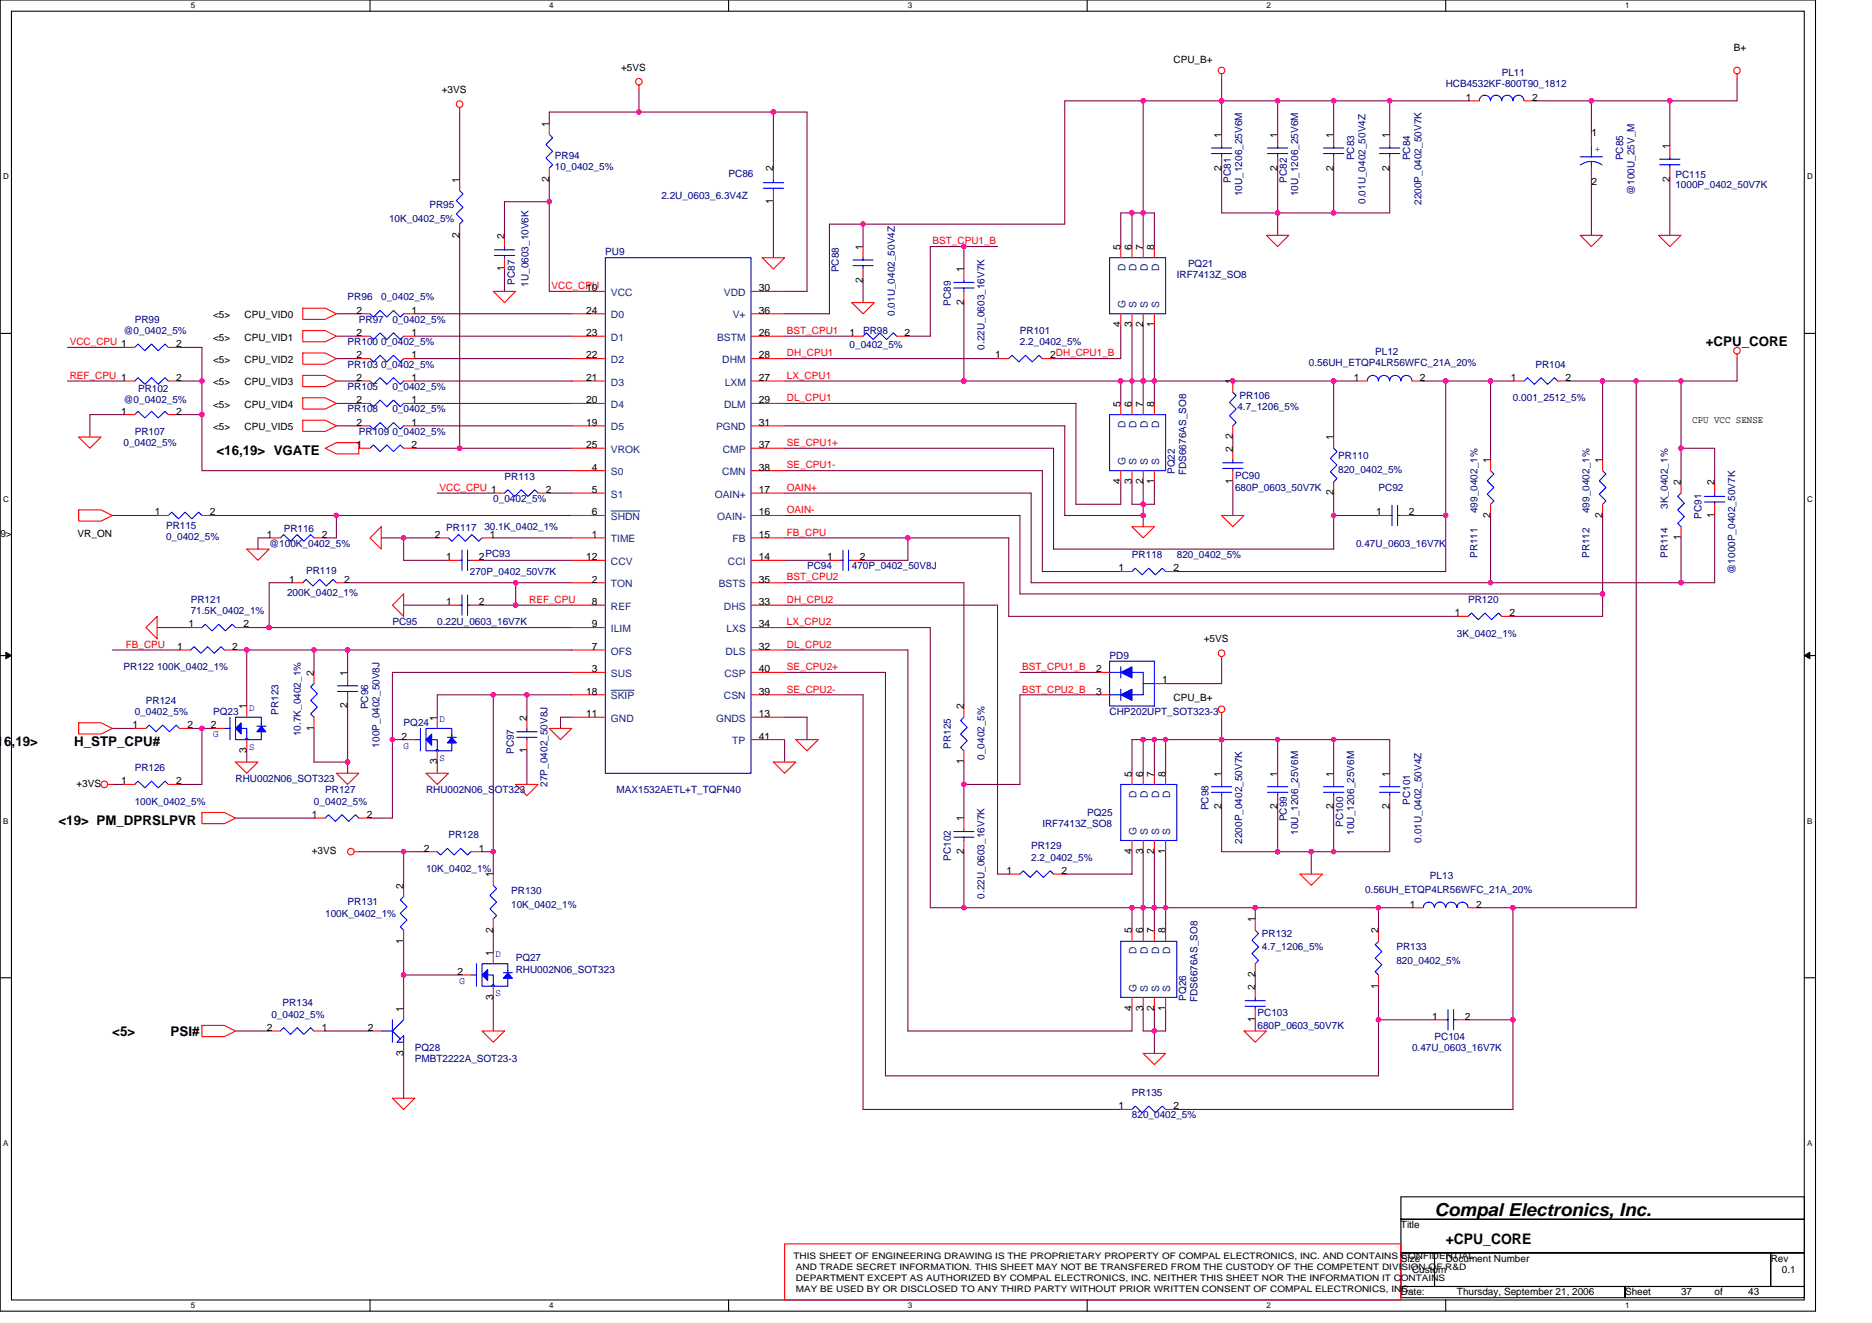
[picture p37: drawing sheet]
<svg xmlns="http://www.w3.org/2000/svg" width="297mm" height="210mm" viewBox="0 0 297 210" stroke-linecap="round" stroke-linejoin="round" font-family="sans-serif">
<defs><g id="words">
<text font-size="2.8" x="227.6" y="192.8">Compal Electronics, Inc.</text>
<text font-size="2.3" x="229.4" y="197.4">+CPU_CORE</text>
<g font-size="2.1">
<text x="270.7" y="54.9">+CPU_CORE</text>
<text x="34.4" y="72.2">&lt;16,19&gt; VGATE</text>
<text x="-.5" y="118.4">1</text>
<text x=".7" y="118.4">6,19&gt;</text>
<text x="11.8" y="118.4">H_STP_CPU#</text>
<text x="9.3" y="130.9">&lt;19&gt; PM_DPRSLPVR</text>
<text x="17.8" y="164.3">&lt;5&gt;</text>
<text x="27.1" y="164.3">PSI#</text>
</g>
<g font-size="1.6">
<text x="98.5" y="11.2">+5VS</text>
<text x="186.2" y="9.9">CPU_B+</text>
<text x="275.1" y="8.2">B+</text>
<text x="70.1" y="14.8">+3VS</text>
<text x="232.6" y="16">1</text>
<text x="243.1" y="16">2</text>
<text x="87.1" y="20.1" transform="rotate(-90 87.1 20.1)">1</text>
<text x="193.8" y="21.9" transform="rotate(-90 193.8 21.9)">1</text>
<text x="202.7" y="21.9" transform="rotate(-90 202.7 21.9)">1</text>
<text x="211.6" y="21.9" transform="rotate(-90 211.6 21.9)">1</text>
<text x="220.5" y="21.9" transform="rotate(-90 220.5 21.9)">1</text>
<text x="252.5" y="21.5">1</text>
<text x="264.9" y="23.6" transform="rotate(-90 264.9 23.6)">1</text>
<text x="72.9" y="29" transform="rotate(-90 72.9 29)">1</text>
<text x="87.1" y="28.8" transform="rotate(-90 87.1 28.8)">2</text>
<text x="122.7" y="27.2" transform="rotate(-90 122.7 27.2)">2</text>
<text x="193.8" y="27.1" transform="rotate(-90 193.8 27.1)">2</text>
<text x="202.7" y="27.1" transform="rotate(-90 202.7 27.1)">2</text>
<text x="211.6" y="27.1" transform="rotate(-90 211.6 27.1)">2</text>
<text x="220.5" y="27.1" transform="rotate(-90 220.5 27.1)">2</text>
<text x="252.5" y="29.4">2</text>
<text x="264.9" y="28.8" transform="rotate(-90 264.9 28.8)">2</text>
<text x="122.7" y="32.4" transform="rotate(-90 122.7 32.4)">1</text>
<text x="72.9" y="37.7" transform="rotate(-90 72.9 37.7)">2</text>
<text x="80" y="37.9" transform="rotate(-90 80 37.9)">2</text>
<text x="136.9" y="39.6" transform="rotate(-90 136.9 39.6)">1</text>
<text x="177.8" y="39.6" transform="rotate(-90 177.8 39.6)">5</text>
<text x="179.6" y="39.6" transform="rotate(-90 179.6 39.6)">6</text>
<text x="181.4" y="39.6" transform="rotate(-90 181.4 39.6)">7</text>
<text x="183.2" y="39.6" transform="rotate(-90 183.2 39.6)">8</text>
<text x="80" y="43.1" transform="rotate(-90 80 43.1)">1</text>
<text x="93" y="46.2">10</text>
<text x="120.4" y="46.2">30</text>
<text x="136.9" y="44.8" transform="rotate(-90 136.9 44.8)">2</text>
<text x="152.9" y="43.2" transform="rotate(-90 152.9 43.2)">1</text>
<text x="33.8" y="50.5">&lt;5&gt;</text>
<text x="38.8" y="50.5">CPU_VID0</text>
<text x="56.6" y="53.3">2</text>
<text x="56.6" y="49.8">2</text>
<text x="65.3" y="53.3">1</text>
<text x="65.3" y="49.8">1</text>
<text x="93" y="53.3">23</text>
<text x="93" y="49.8">24</text>
<text x="120.4" y="53.3">26</text>
<text x="120.4" y="49.8">36</text>
<text x="134.8" y="53.3">1</text>
<text x="143.5" y="53.3">2</text>
<text x="152.9" y="48.4" transform="rotate(-90 152.9 48.4)">2</text>
<text x="177.8" y="51.9" transform="rotate(-90 177.8 51.9)">4</text>
<text x="179.6" y="51.9" transform="rotate(-90 179.6 51.9)">3</text>
<text x="181.4" y="51.9" transform="rotate(-90 181.4 51.9)">2</text>
<text x="183.2" y="51.9" transform="rotate(-90 183.2 51.9)">1</text>
<text x="28" y="55.1">2</text>
<text x="33.8" y="54">&lt;5&gt;</text>
<text x="33.8" y="57.6">&lt;5&gt;</text>
<text x="38.8" y="54">CPU_VID1</text>
<text x="38.8" y="57.6">CPU_VID2</text>
<text x="56.6" y="56.9">2</text>
<text x="65.3" y="56.9">1</text>
<text x="93" y="56.9">22</text>
<text x="120.4" y="56.9">28</text>
<text x="157.9" y="56.9">1</text>
<text x="166.6" y="56.9">2DH_CPU1_B</text>
<text x="19.2" y="65.8">1</text>
<text x="28" y="60.4">2</text>
<text x="28" y="65.8">2</text>
<text x="33.8" y="64.7">&lt;5&gt;</text>
<text x="33.8" y="61.2">&lt;5&gt;</text>
<text x="38.8" y="64.7">CPU_VID4</text>
<text x="38.8" y="61.2">CPU_VID3</text>
<text x="56.6" y="60.4">2</text>
<text x="56.6" y="64">2</text>
<text x="65.3" y="60.4">1</text>
<text x="65.3" y="64">1</text>
<text x="93" y="64">20</text>
<text x="93" y="60.4">21</text>
<text x="120.4" y="60.4">27</text>
<text x="120.4" y="64">29</text>
<text x="177.8" y="64.5" transform="rotate(-90 177.8 64.5)">5</text>
<text x="179.6" y="64.5" transform="rotate(-90 179.6 64.5)">6</text>
<text x="181.4" y="64.5" transform="rotate(-90 181.4 64.5)">7</text>
<text x="183.2" y="64.5" transform="rotate(-90 183.2 64.5)">8</text>
<text x="195.6" y="61" transform="rotate(-90 195.6 61)">1</text>
<text x="214.8" y="60.4">1</text>
<text x="225.3" y="60.4">2</text>
<text x="239.7" y="60.4">1</text>
<text x="248.4" y="60.4">2</text>
<text x="33.8" y="68.3">&lt;5&gt;</text>
<text x="38.8" y="68.3">CPU_VID5</text>
<text x="56.6" y="67.5">2</text>
<text x="56.6" y="71.1">1</text>
<text x="65.3" y="67.5">1</text>
<text x="65.3" y="71.1">2</text>
<text x="93" y="67.5">19</text>
<text x="93" y="71.1">25</text>
<text x="120.4" y="71.1">37</text>
<text x="120.4" y="67.5">31</text>
<text x="195.6" y="71.6" transform="rotate(-90 195.6 71.6)">2</text>
<text x="195.6" y="69.7" transform="rotate(-90 195.6 69.7)">2</text>
<text x="211.6" y="69.9" transform="rotate(-90 211.6 69.9)">1</text>
<text x="268.5" y="67">CPU VCC SENSE</text>
<text x="93.9" y="74.7">4</text>
<text x="120.4" y="74.7">38</text>
<text x="177.8" y="76.8" transform="rotate(-90 177.8 76.8)">4</text>
<text x="179.6" y="76.8" transform="rotate(-90 179.6 76.8)">3</text>
<text x="181.4" y="76.8" transform="rotate(-90 181.4 76.8)">2</text>
<text x="183.2" y="76.8" transform="rotate(-90 183.2 76.8)">1</text>
<text x="195.6" y="76.8" transform="rotate(-90 195.6 76.8)">1</text>
<text x="236.5" y="73.4" transform="rotate(-90 236.5 73.4)">1</text>
<text x="254.3" y="73.4" transform="rotate(-90 254.3 73.4)">1</text>
<text x="266.7" y="77" transform="rotate(-90 266.7 77)">2</text>
<text x="272.1" y="77" transform="rotate(-90 272.1 77)">2</text>
<text x="24.6" y="81.8">1</text>
<text x="33.3" y="81.8">2</text>
<text x="86.6" y="78.2">2</text>
<text x="93.9" y="78.2">5</text>
<text x="93.9" y="81.8">6</text>
<text x="120.4" y="81.8">16</text>
<text x="120.4" y="78.2">17</text>
<text x="211.6" y="78.6" transform="rotate(-90 211.6 78.6)">2</text>
<text x="218.4" y="81.8">1</text>
<text x="223.5" y="81.8">2</text>
<text x="236.5" y="82.2" transform="rotate(-90 236.5 82.2)">2</text>
<text x="254.3" y="82.2" transform="rotate(-90 254.3 82.2)">2</text>
<text x="272.1" y="82.2" transform="rotate(-90 272.1 82.2)">1</text>
<text x=".1" y="85.2">9&gt;</text>
<text x="12.3" y="85.2">VR_ON</text>
<text x="42.4" y="85.3">1</text>
<text x="51.1" y="85.3">2</text>
<text x="69" y="85.3">2</text>
<text x="70.8" y="88.9">1</text>
<text x="76" y="88.9">2</text>
<text x="77.7" y="85.3">1</text>
<text x="93" y="88.9">12</text>
<text x="93.9" y="85.3">1</text>
<text x="120.4" y="85.3">15</text>
<text x="120.4" y="88.9">14</text>
<text x="131.3" y="88.9">1</text>
<text x="136.4" y="88.9">2</text>
<text x="266.7" y="85.7" transform="rotate(-90 266.7 85.7)">1</text>
<text x="45.9" y="92.4">1</text>
<text x="54.6" y="92.4">2</text>
<text x="70.8" y="96">1</text>
<text x="76" y="96">2</text>
<text x="93.9" y="92.4">2</text>
<text x="93.9" y="96">8</text>
<text x="120.4" y="92.4">35</text>
<text x="120.4" y="96">33</text>
<text x="177.5" y="90.7">1</text>
<text x="186.2" y="90.7">2</text>
<text x="29.9" y="99.5">1</text>
<text x="38.6" y="99.5">2</text>
<text x="93.9" y="99.5">9</text>
<text x="120.4" y="99.5">34</text>
<text x="191" y="101.9">+5VS</text>
<text x="230.8" y="97.8">1</text>
<text x="239.5" y="97.8">2</text>
<text x="28.1" y="103.1">1</text>
<text x="36.8" y="103.1">2</text>
<text x="49.8" y="107.2" transform="rotate(-90 49.8 107.2)">2</text>
<text x="55.1" y="107.2" transform="rotate(-90 55.1 107.2)">1</text>
<text x="93.9" y="106.7">3</text>
<text x="93.9" y="103.1">7</text>
<text x="120.4" y="106.7">40</text>
<text x="120.4" y="103.1">32</text>
<text x="173.9" y="106.7">2</text>
<text x="39.1" y="112.5" transform="rotate(-90 39.1 112.5)">1</text>
<text x="55.1" y="112.4" transform="rotate(-90 55.1 112.4)">2</text>
<text x="93" y="113.8">11</text>
<text x="93" y="110.2">18</text>
<text x="120.4" y="113.8">13</text>
<text x="120.4" y="110.2">39</text>
<text x="152.9" y="112.5" transform="rotate(-90 152.9 112.5)">2</text>
<text x="173.9" y="110.2">3</text>
<text x="184.4" y="108.4">1</text>
<text x="186.2" y="111.3">CPU_B+</text>
<text x="21" y="115.5">1</text>
<text x="29.7" y="115.5">2</text>
<text x="33.5" y="115.5">2</text>
<text x="39.1" y="119.5" transform="rotate(-90 39.1 119.5)">3</text>
<text x="49.8" y="116" transform="rotate(-90 49.8 116)">1</text>
<text x="63.7" y="117.3">2</text>
<text x="69.4" y="114.3" transform="rotate(-90 69.4 114.3)">1</text>
<text x="83.6" y="119.5" transform="rotate(-90 83.6 119.5)">1</text>
<text x="83.6" y="114.3" transform="rotate(-90 83.6 114.3)">2</text>
<text x="120.4" y="117.3">41</text>
<text x="12.1" y="124.8">+3VS</text>
<text x="19.2" y="124.4">1</text>
<text x="28" y="124.4">2</text>
<text x="69.4" y="121.3" transform="rotate(-90 69.4 121.3)">3</text>
<text x="152.9" y="121.3" transform="rotate(-90 152.9 121.3)">1</text>
<text x="179.6" y="123.2" transform="rotate(-90 179.6 123.2)">5</text>
<text x="181.4" y="123.2" transform="rotate(-90 181.4 123.2)">6</text>
<text x="183.2" y="123.2" transform="rotate(-90 183.2 123.2)">7</text>
<text x="184.9" y="123.2" transform="rotate(-90 184.9 123.2)">8</text>
<text x="193.8" y="123.2" transform="rotate(-90 193.8 123.2)">1</text>
<text x="202.7" y="123.2" transform="rotate(-90 202.7 123.2)">1</text>
<text x="211.6" y="123.2" transform="rotate(-90 211.6 123.2)">1</text>
<text x="220.5" y="123.2" transform="rotate(-90 220.5 123.2)">1</text>
<text x="49.5" y="129.8">1</text>
<text x="58.2" y="129.8">2</text>
<text x="152.9" y="130.3" transform="rotate(-90 152.9 130.3)">1</text>
<text x="193.8" y="128.4" transform="rotate(-90 193.8 128.4)">2</text>
<text x="202.7" y="128.4" transform="rotate(-90 202.7 128.4)">2</text>
<text x="211.6" y="128.4" transform="rotate(-90 211.6 128.4)">2</text>
<text x="220.5" y="128.4" transform="rotate(-90 220.5 128.4)">2</text>
<text x="49.5" y="135.5">+3VS</text>
<text x="67.2" y="135.1">2</text>
<text x="76" y="135.1">1</text>
<text x="152.9" y="135.5" transform="rotate(-90 152.9 135.5)">2</text>
<text x="179.6" y="135.5" transform="rotate(-90 179.6 135.5)">4</text>
<text x="181.4" y="135.5" transform="rotate(-90 181.4 135.5)">3</text>
<text x="183.2" y="135.5" transform="rotate(-90 183.2 135.5)">2</text>
<text x="184.9" y="135.5" transform="rotate(-90 184.9 135.5)">1</text>
<text x="64" y="141" transform="rotate(-90 64 141)">2</text>
<text x="78.2" y="139.2" transform="rotate(-90 78.2 139.2)">1</text>
<text x="159.7" y="138.7">1</text>
<text x="168.4" y="138.7">2</text>
<text x="223.7" y="144">1</text>
<text x="234.2" y="144">2</text>
<text x="64" y="149.7" transform="rotate(-90 64 149.7)">1</text>
<text x="78.2" y="148" transform="rotate(-90 78.2 148)">2</text>
<text x="179.6" y="148.1" transform="rotate(-90 179.6 148.1)">5</text>
<text x="181.4" y="148.1" transform="rotate(-90 181.4 148.1)">6</text>
<text x="183.2" y="148.1" transform="rotate(-90 183.2 148.1)">7</text>
<text x="184.9" y="148.1" transform="rotate(-90 184.9 148.1)">8</text>
<text x="199.2" y="146.3" transform="rotate(-90 199.2 146.3)">1</text>
<text x="218.7" y="148.1" transform="rotate(-90 218.7 148.1)">2</text>
<text x="72.6" y="154.7">2</text>
<text x="78.2" y="151.7" transform="rotate(-90 78.2 151.7)">1</text>
<text x="199.2" y="155.1" transform="rotate(-90 199.2 155.1)">2</text>
<text x="64" y="160.5" transform="rotate(-90 64 160.5)">1</text>
<text x="78.2" y="158.6" transform="rotate(-90 78.2 158.6)">3</text>
<text x="179.6" y="160.4" transform="rotate(-90 179.6 160.4)">4</text>
<text x="181.4" y="160.4" transform="rotate(-90 181.4 160.4)">3</text>
<text x="183.2" y="160.4" transform="rotate(-90 183.2 160.4)">2</text>
<text x="184.9" y="160.4" transform="rotate(-90 184.9 160.4)">1</text>
<text x="199.2" y="157" transform="rotate(-90 199.2 157)">2</text>
<text x="218.7" y="156.8" transform="rotate(-90 218.7 156.8)">1</text>
<text x="227.3" y="161.8">1</text>
<text x="232.4" y="161.8">2</text>
<text x="42.4" y="163.6">2</text>
<text x="51.1" y="163.6">1</text>
<text x="58.4" y="163.6">2</text>
<text x="64" y="167.5" transform="rotate(-90 64 167.5)">3</text>
<text x="199.2" y="162.2" transform="rotate(-90 199.2 162.2)">1</text>
<text x="177.5" y="176">1</text>
<text x="186.2" y="176">2</text>
<text x="222.3" y="194.9">Title</text>
<text x="222.3" y="200.2">Size</text>
<text x="224.1" y="202">Custom</text>
<text x="229.4" y="200.2">Document Number</text>
<text x="281" y="200.2">Rev</text>
<text x="282.7" y="202">0.1</text>
<text x="222.3" y="205.5">Date:</text>
<text x="231.2" y="205.5">Thursday, September 21, 2006</text>
<text x="257.8" y="205.5">Sheet</text>
<text x="266.7" y="205.5">37</text>
<text x="272.1" y="205.5">of</text>
<text x="277.4" y="205.5">43</text>
</g>
<g font-size="1.6" fill="#000080">
<text x="229.4" y="13.9">HCB4532KF-800T90_1812</text>
<text x="238.3" y="12.1">PL11</text>
<text x="88" y="25.3">PR94</text>
<text x="88" y="27">10_0402_5%</text>
<text x="115.6" y="28.1">PC86</text>
<text x="195.3" y="29" transform="rotate(-90 195.3 29)">PC81</text>
<text x="204.2" y="29" transform="rotate(-90 204.2 29)">PC82</text>
<text x="214.9" y="25.4" transform="rotate(-90 214.9 25.4)">PC83</text>
<text x="223.8" y="25.4" transform="rotate(-90 223.8 25.4)">PC84</text>
<text x="257.6" y="25.4" transform="rotate(-90 257.6 25.4)">PC85</text>
<text x="265.8" y="28.3">PC115</text>
<text x="265.8" y="29.9">1000P_0402_50V7K</text>
<text x="61.7" y="35.2">10K_0402_5%</text>
<text x="68.1" y="33.1">PR95</text>
<text x="104.9" y="31.6">2.2U_0603_6.3V4Z</text>
<text x="197.1" y="31.1" transform="rotate(-90 197.1 31.1)">10U_1206_25V6M</text>
<text x="206" y="31.1" transform="rotate(-90 206 31.1)">10U_1206_25V6M</text>
<text x="216.7" y="32.4" transform="rotate(-90 216.7 32.4)">0.01U_0402_50V4Z</text>
<text x="225.5" y="32.5" transform="rotate(-90 225.5 32.5)">2200P_0402_50V7K</text>
<text x="259.3" y="30.9" transform="rotate(-90 259.3 30.9)">@100U_25V_M</text>
<text x="96.1" y="40.5">PU9</text>
<text x="55.2" y="47.6">PR96</text>
<text x="60.5" y="47.6">0_0402_5%</text>
<text x="81.7" y="45.2" transform="rotate(-90 81.7 45.2)">PC87</text>
<text x="83.8" y="45.5" transform="rotate(-90 83.8 45.5)">1U_0603_10V6K</text>
<text x="133.1" y="43.2" transform="rotate(-90 133.1 43.2)">PC88</text>
<text x="186.7" y="44.1">IRF7413Z_SO8</text>
<text x="188.5" y="42.3">PQ21</text>
<text x="19.6" y="53">@0_0402_5%</text>
<text x="21.4" y="51.2">PR99</text>
<text x="56.9" y="51.2">PR97</text>
<text x="62.3" y="51.2">0_0402_5%</text>
<text x="136.9" y="53">PR98</text>
<text x="142" y="50.1" transform="rotate(-90 142 50.1)">0.01U_0402_50V4Z</text>
<text x="150.9" y="48.5" transform="rotate(-90 150.9 48.5)">PC89</text>
<text x="161.8" y="53">PR101</text>
<text x="55.2" y="54.8">PR100 0_0402_5%</text>
<text x="55.2" y="58.3">PR103 0_0402_5%</text>
<text x="134.8" y="55.3">0_0402_5%</text>
<text x="156.2" y="55.5" transform="rotate(-90 156.2 55.5)">0.22U_0603_16V7K</text>
<text x="161.8" y="54.8">2.2_0402_5%</text>
<text x="207.7" y="58.1">0.56UH_ETQP4LR56WFC_21A_20%</text>
<text x="218.2" y="56.4">PL12</text>
<text x="243.6" y="58.3">PR104</text>
<text x="19.6" y="64">@0_0402_5%</text>
<text x="21.9" y="62.2">PR102</text>
<text x="55.2" y="65.4">PR108</text>
<text x="55.2" y="61.9">PR105</text>
<text x="62.3" y="65.4">0_0402_5%</text>
<text x="62.3" y="61.9">0_0402_5%</text>
<text x="196.3" y="65.1">4.7_1206_5%</text>
<text x="196.7" y="63.3">PR106</text>
<text x="240.1" y="63.6">0.001_2512_5%</text>
<text x="19.6" y="70.8">0_0402_5%</text>
<text x="21.4" y="69">PR107</text>
<text x="56.9" y="69">PR109 0_0402_5%</text>
<text x="80" y="76.1">PR113</text>
<text x="186.4" y="75.2" transform="rotate(-90 186.4 75.2)">PQ22</text>
<text x="188.2" y="75.4" transform="rotate(-90 188.2 75.4)">FDS6676AS_SO8</text>
<text x="196" y="75.9">PC90</text>
<text x="196" y="77.9">680P_0603_50V7K</text>
<text x="212.3" y="72.9">PR110</text>
<text x="212.3" y="75">820_0402_5%</text>
<text x="218.7" y="77.9">PC92</text>
<text x="26.3" y="83.9">PR115</text>
<text x="78.3" y="79.7">0_0402_5%</text>
<text x="234.4" y="81.4" transform="rotate(-90 234.4 81.4)">499_0402_1%</text>
<text x="252.2" y="81.4" transform="rotate(-90 252.2 81.4)">499_0402_1%</text>
<text x="264.7" y="80.7" transform="rotate(-90 264.7 80.7)">3K_0402_1%</text>
<text x="270" y="82.3" transform="rotate(-90 270 82.3)">PC91</text>
<text x="26.3" y="85.7">0_0402_5%</text>
<text x="42.7" y="86.8">@100K_0402_5%</text>
<text x="45" y="84.5">PR116</text>
<text x="70.8" y="84.3">PR117</text>
<text x="76.9" y="84.1">30.1K_0402_1%</text>
<text x="77" y="88.4">PC93</text>
<text x="179.6" y="88.5">PR118</text>
<text x="186.7" y="88.5">820_0402_5%</text>
<text x="215.2" y="86.8">0.47U_0603_16V7K</text>
<text x="234.4" y="88.5" transform="rotate(-90 234.4 88.5)">PR111</text>
<text x="252.2" y="88.5" transform="rotate(-90 252.2 88.5)">PR112</text>
<text x="264.7" y="88.5" transform="rotate(-90 264.7 88.5)">PR114</text>
<text x="30.3" y="95.7">PR121</text>
<text x="45.5" y="94.6">200K_0402_1%</text>
<text x="48.6" y="91">PR119</text>
<text x="74.5" y="91.2">270P_0402_50V7K</text>
<text x="128.1" y="90.3">PC94</text>
<text x="135.2" y="90.3">470P_0402_50V8J</text>
<text x="233" y="95.7">PR120</text>
<text x="275.3" y="91" transform="rotate(-90 275.3 91)">@1000P_0402_50V7K</text>
<text x="30.3" y="97.4">71.5K_0402_1%</text>
<text x="62.3" y="99.2">PC95</text>
<text x="69.4" y="99.2">0.22U_0603_16V7K</text>
<text x="231.2" y="101">3K_0402_1%</text>
<text x="19.6" y="106.3">PR122 100K_0402_1%</text>
<text x="176.1" y="104.5">PD9</text>
<text x="21.4" y="113.4">0_0402_5%</text>
<text x="23.2" y="111.7">PR124</text>
<text x="33.8" y="113.4">PQ23</text>
<text x="44.2" y="113.4" transform="rotate(-90 44.2 113.4)">PR123</text>
<text x="58.4" y="112.5" transform="rotate(-90 58.4 112.5)">PC96</text>
<text x="176.1" y="113.4">CHP202UPT_SOT323-3</text>
<text x="47.7" y="116.8" transform="rotate(-90 47.7 116.8)">10.7K_0402_1%</text>
<text x="60.2" y="118.6" transform="rotate(-90 60.2 118.6)">100P_0402_50V8J</text>
<text x="64" y="115.2">PQ24</text>
<text x="81.5" y="119.7" transform="rotate(-90 81.5 119.7)">PC97</text>
<text x="150.9" y="118.8" transform="rotate(-90 150.9 118.8)">PR125</text>
<text x="21.4" y="122.3">PR126</text>
<text x="37.4" y="124.1">RHU002N06_SOT323</text>
<text x="51.6" y="125.9">PR127</text>
<text x="67.6" y="125.9">RHU002N06_SOT323</text>
<text x="86.9" y="124.8" transform="rotate(-90 86.9 124.8)">27P_0402_50V8J</text>
<text x="97.8" y="125.9">MAX1532AETL+T_TQFN40</text>
<text x="156.2" y="120.5" transform="rotate(-90 156.2 120.5)">0_0402_5%</text>
<text x="21.4" y="127.7">100K_0402_5%</text>
<text x="49.8" y="127.7">0_0402_5%</text>
<text x="165.4" y="131.2">IRF7413Z_SO8</text>
<text x="172.5" y="129.4">PQ25</text>
<text x="191.8" y="128.5" transform="rotate(-90 191.8 128.5)">PC98</text>
<text x="204.2" y="130.3" transform="rotate(-90 204.2 130.3)">PC99</text>
<text x="213.1" y="131.2" transform="rotate(-90 213.1 131.2)">PC100</text>
<text x="223.8" y="127.7" transform="rotate(-90 223.8 127.7)">PC101</text>
<text x="71.2" y="133">PR128</text>
<text x="150.9" y="136.5" transform="rotate(-90 150.9 136.5)">PC102</text>
<text x="163.6" y="134.8">PR129</text>
<text x="163.6" y="136.5">2.2_0402_5%</text>
<text x="197.1" y="133.9" transform="rotate(-90 197.1 133.9)">2200P_0402_50V7K</text>
<text x="206" y="132.5" transform="rotate(-90 206 132.5)">10U_1206_25V6M</text>
<text x="214.9" y="132.5" transform="rotate(-90 214.9 132.5)">10U_1206_25V6M</text>
<text x="225.5" y="133.7" transform="rotate(-90 225.5 133.7)">0.01U_0402_50V4Z</text>
<text x="55.2" y="143.7">PR131</text>
<text x="67.6" y="138.3">10K_0402_1%</text>
<text x="81.1" y="141.9">PR130</text>
<text x="156.2" y="142.6" transform="rotate(-90 156.2 142.6)">0.22U_0603_16V7K</text>
<text x="216.6" y="141.7">0.56UH_ETQP4LR56WFC_21A_20%</text>
<text x="226.9" y="139.4">PL13</text>
<text x="51.6" y="145.4">100K_0402_1%</text>
<text x="81.1" y="144">10K_0402_1%</text>
<text x="200.2" y="148.6">PR132</text>
<text x="81.8" y="152.5">PQ27</text>
<text x="81.8" y="154.3">RHU002N06_SOT323</text>
<text x="200.2" y="150.8">4.7_1206_5%</text>
<text x="221.6" y="150.8">PR133</text>
<text x="221.6" y="152.9">820_0402_5%</text>
<text x="43.1" y="161.4">0_0402_5%</text>
<text x="44.8" y="159.7">PR134</text>
<text x="188.2" y="158.8" transform="rotate(-90 188.2 158.8)">PQ26</text>
<text x="190" y="159" transform="rotate(-90 190 159)">FDS6676AS_SO8</text>
<text x="199.5" y="161.3">PC103</text>
<text x="65.8" y="166.8">PQ28</text>
<text x="199.5" y="163.2">680P_0603_50V7K</text>
<text x="224.1" y="166.8">0.47U_0603_16V7K</text>
<text x="227.6" y="165">PC104</text>
<text x="65.8" y="168.6">PMBT2222A_SOT23-3</text>
<text x="179.6" y="173.9">PR135</text>
<text x="179.6" y="177.4">820_0402_5%</text>
</g>
<g font-size="1.6" fill="#00f">
<text x="253" y="24.2">+</text>
<text x="39.5" y="112.7">D</text>
<text x="33.8" y="117">G</text>
<text x="39.5" y="119">S</text>
<text x="64" y="118.8">G</text>
<text x="69.7" y="114.5">D</text>
<text x="69.7" y="120.7">S</text>
<text x="78.6" y="151.8">D</text>
<text x="72.9" y="156.1">G</text>
<text x="78.6" y="158.1">S</text>
</g>
<g font-size="1.6" fill="#f00">
<text x="148" y="38.8">BST_CPU1_B</text>
<text x="87.5" y="45.9">VCC_CPU</text>
<text x="124.9" y="53">BST_CPU1</text>
<text x="11.1" y="54.8">VCC_CPU 1</text>
<text x="124.9" y="56.5">DH_CPU1</text>
<text x="11.1" y="60.1">REF_CPU 1</text>
<text x="124.9" y="63.6">DL_CPU1</text>
<text x="124.9" y="60.1">LX_CPU1</text>
<text x="124.9" y="70.8">SE_CPU1+</text>
<text x="69.7" y="77.9">VCC_CPU 1</text>
<text x="124.9" y="77.9">OAIN+</text>
<text x="124.9" y="74.3">SE_CPU1-</text>
<text x="124.9" y="81.4">OAIN-</text>
<text x="124.9" y="85">FB_CPU</text>
<text x="84" y="95.7">REF_CPU</text>
<text x="124.9" y="92.1">BST_CPU2</text>
<text x="124.9" y="95.7">DH_CPU2</text>
<text x="124.9" y="99.2">LX_CPU2</text>
<text x="20" y="102.8">FB_CPU</text>
<text x="124.9" y="106.3">SE_CPU2+</text>
<text x="124.9" y="102.8">DL_CPU2</text>
<text x="162.2" y="106.3">BST_CPU1_B</text>
<text x="124.9" y="109.9">SE_CPU2-</text>
<text x="162.2" y="109.9">BST_CPU2_B</text>
</g>
<g font-size="1.6" fill="#004080">
<text x="96.9" y="46.9">VCC</text>
<text x="114.9" y="46.9">VDD</text>
<text x="178.6" y="43" transform="rotate(-90 178.6 43)">D</text>
<text x="180.4" y="43" transform="rotate(-90 180.4 43)">D</text>
<text x="182.1" y="43" transform="rotate(-90 182.1 43)">D</text>
<text x="183.9" y="43" transform="rotate(-90 183.9 43)">D</text>
<text x="96.9" y="50.5">D0</text>
<text x="116.3" y="50.5">V+</text>
<text x="178.6" y="48.9" transform="rotate(-90 178.6 48.9)">G</text>
<text x="180.4" y="48.9" transform="rotate(-90 180.4 48.9)">S</text>
<text x="182.1" y="48.9" transform="rotate(-90 182.1 48.9)">S</text>
<text x="183.9" y="48.9" transform="rotate(-90 183.9 48.9)">S</text>
<text x="96.9" y="57.6">D2</text>
<text x="96.9" y="54.1">D1</text>
<text x="113.8" y="54.1">BSTM</text>
<text x="114.6" y="57.6">DHM</text>
<text x="96.9" y="64.7">D4</text>
<text x="96.9" y="61.2">D3</text>
<text x="114.9" y="64.7">DLM</text>
<text x="115" y="61.2">LXM</text>
<text x="96.9" y="68.3">D5</text>
<text x="96.9" y="71.8">VROK</text>
<text x="113.6" y="68.3">PGND</text>
<text x="114.7" y="71.8">CMP</text>
<text x="178.6" y="67.9" transform="rotate(-90 178.6 67.9)">D</text>
<text x="180.4" y="67.9" transform="rotate(-90 180.4 67.9)">D</text>
<text x="182.1" y="67.9" transform="rotate(-90 182.1 67.9)">D</text>
<text x="183.9" y="67.9" transform="rotate(-90 183.9 67.9)">D</text>
<text x="96.9" y="75.4">S0</text>
<text x="114.6" y="75.4">CMN</text>
<text x="178.6" y="73.8" transform="rotate(-90 178.6 73.8)">G</text>
<text x="180.4" y="73.8" transform="rotate(-90 180.4 73.8)">S</text>
<text x="182.1" y="73.8" transform="rotate(-90 182.1 73.8)">S</text>
<text x="183.9" y="73.8" transform="rotate(-90 183.9 73.8)">S</text>
<text x="96.9" y="79">S1</text>
<text x="96.9" y="82.5">SHDN</text>
<text x="113.4" y="79">OAIN+</text>
<text x="113.8" y="82.5">OAIN-</text>
<text x="96.9" y="86.1">TIME</text>
<text x="96.9" y="89.6">CCV</text>
<text x="115.5" y="89.6">CCI</text>
<text x="116.2" y="86.1">FB</text>
<text x="96.9" y="93.2">TON</text>
<text x="114" y="93.2">BSTS</text>
<text x="96.9" y="96.7">REF</text>
<text x="96.9" y="100.3">ILIM</text>
<text x="114.9" y="96.7">DHS</text>
<text x="115.3" y="100.3">LXS</text>
<text x="96.9" y="107.4">SUS</text>
<text x="96.9" y="103.8">OFS</text>
<text x="115" y="107.4">CSP</text>
<text x="115.1" y="103.8">DLS</text>
<text x="96.9" y="111">SKIP</text>
<text x="114.9" y="111">CSN</text>
<text x="96.9" y="114.5">GND</text>
<text x="113.6" y="114.5">GNDS</text>
<text x="116.2" y="118.1">TP</text>
<text x="180.4" y="126.5" transform="rotate(-90 180.4 126.5)">D</text>
<text x="182.1" y="126.5" transform="rotate(-90 182.1 126.5)">D</text>
<text x="183.9" y="126.5" transform="rotate(-90 183.9 126.5)">D</text>
<text x="185.7" y="126.5" transform="rotate(-90 185.7 126.5)">D</text>
<text x="180.4" y="132.5" transform="rotate(-90 180.4 132.5)">G</text>
<text x="182.1" y="132.5" transform="rotate(-90 182.1 132.5)">S</text>
<text x="183.9" y="132.5" transform="rotate(-90 183.9 132.5)">S</text>
<text x="185.7" y="132.5" transform="rotate(-90 185.7 132.5)">S</text>
<text x="180.4" y="151.4" transform="rotate(-90 180.4 151.4)">D</text>
<text x="182.1" y="151.4" transform="rotate(-90 182.1 151.4)">D</text>
<text x="183.9" y="151.4" transform="rotate(-90 183.9 151.4)">D</text>
<text x="185.7" y="151.4" transform="rotate(-90 185.7 151.4)">D</text>
<text x="180.4" y="157.4" transform="rotate(-90 180.4 157.4)">G</text>
<text x="182.1" y="157.4" transform="rotate(-90 182.1 157.4)">S</text>
<text x="183.9" y="157.4" transform="rotate(-90 183.9 157.4)">S</text>
<text x="185.7" y="157.4" transform="rotate(-90 185.7 157.4)">S</text>
</g>
<g font-size="1.4">
<text x="125.9" y="199.7">THIS SHEET OF ENGINEERING DRAWING IS THE PROPRIETARY PROPERTY OF COMPAL ELECTRONICS, INC. AND CONTAINS CONFIDENTIAL</text>
<text x="126.3" y="203.2">DEPARTMENT EXCEPT AS AUTHORIZED BY COMPAL ELECTRONICS, INC. NEITHER THIS SHEET NOR THE INFORMATION IT CONTAINS</text>
<text x="126.3" y="201.5">AND TRADE SECRET INFORMATION. THIS SHEET MAY NOT BE TRANSFERED FROM THE CUSTODY OF THE COMPETENT DIVISION OF R&amp;D</text>
<text x="126.3" y="205">MAY BE USED BY OR DISCLOSED TO ANY THIRD PARTY WITHOUT PRIOR WRITTEN CONSENT OF COMPAL ELECTRONICS, INC.</text>
</g>
<g font-size="1.3">
<text x="30.3" y="1.3">5</text>
<text x="87.2" y="1.3">4</text>
<text x="144.1" y="1.3">3</text>
<text x="201" y="1.3">2</text>
<text x="257.8" y="1.3">1</text>
<text x=".5" y="28.5">D</text>
<text x="286.7" y="28.5">D</text>
<text x=".5" y="79.6">C</text>
<text x="286.7" y="79.6">C</text>
<text x=".5" y="130.7">B</text>
<text x="286.7" y="130.7">B</text>
<text x=".5" y="181.8">A</text>
<text x="286.7" y="181.8">A</text>
<text x="30.3" y="207.6">5</text>
<text x="87.2" y="207.6">4</text>
<text x="144.1" y="207.6">3</text>
<text x="201" y="207.6">2</text>
<text x="257.8" y="207.6">1</text>
</g>
</g></defs>
<path d="M0 0h288.1v208h-288.1zM1.8 1.8h284.5v204.4h-284.5z" fill="none" stroke="#000" stroke-width=".17"/>
<g fill="#fff">
<path d="M30.3 .2h.7v1.4h-.7z"/>
<path d="M30.3 206.4h.7v1.5h-.7z"/>
</g>
<path d="M58.7 0v1.8M58.7 206.2v1.8" fill="none" stroke="#000" stroke-width=".17"/>
<g fill="#fff">
<path d="M87.2 .2h.7v1.4h-.7z"/>
<path d="M87.2 206.4h.7v1.5h-.7z"/>
</g>
<path d="M115.6 0v1.8M115.6 206.2v1.8" fill="none" stroke="#000" stroke-width=".17"/>
<g fill="#fff">
<path d="M144.1 .2h.7v1.4h-.7z"/>
<path d="M144.1 206.4h.7v1.5h-.7z"/>
</g>
<path d="M172.5 0v1.8M172.5 206.2v1.8" fill="none" stroke="#000" stroke-width=".17"/>
<g fill="#fff">
<path d="M201 .2h.7v1.4h-.7z"/>
<path d="M201 206.4h.7v1.5h-.7z"/>
</g>
<path d="M229.4 0v1.8M229.4 206.2v1.8" fill="none" stroke="#000" stroke-width=".17"/>
<g fill="#fff">
<path d="M257.8 .2h.7v1.4h-.7z"/>
<path d="M257.8 206.4h.7v1.5h-.7z"/>
<path d="M.5 27.3h.9v1.4h-.9z"/>
<path d="M286.7 27.3h1v1.4h-1z"/>
<path d="M.5 78.4h.9v1.5h-.9z"/>
<path d="M286.7 78.4h1v1.5h-1z"/>
</g>
<path d="M0 52.9h1.8M286.3 52.9h1.8" fill="none" stroke="#000" stroke-width=".17"/>
<g fill="#fff">
<path d="M.5 129.6h.8v1.4h-.8z"/>
<path d="M286.7 129.6h.9v1.4h-.9z"/>
</g>
<path d="M0 104h1.8M286.3 104h1.8" fill="none" stroke="#000" stroke-width=".17"/>
<path d="M.9 103.5l.9 .5-.9 .5zM286.3 104l.9-.5v1z" fill="#000" stroke="#000" stroke-width=".16"/>
<g fill="#fff">
<path d="M.5 180.7h.8v1.4h-.8z"/>
<path d="M286.7 180.7h.9v1.4h-.9z"/>
</g>
<path d="M0 155.1h1.8M286.3 155.1h1.8M222.3 189.9h64v3.5h-64zM222.3 193.4h64v5.4h-64zM222.3 198.8h5.3v5.3h-5.3zM227.6 198.8h53.4v5.3h-53.4zM281 198.8h5.3v5.3h-5.3zM222.3 204.1h35.5v1.8h-35.5zM257.8 204.1h28.5v1.8h-28.5z" fill="none" stroke="#000" stroke-width=".17"/>
<g fill="none" stroke="#800040" stroke-width=".17">
<path d="M72.9 17.8v10.6M87.2 19.6v-1.8h40.9v28.4h-3.6M101.4 14.2v3.6M122.7 17.8v8.9M181.4 16v23.1M193.8 12.4v8.9M202.7 16v5.3M211.6 16v5.3M220.5 16v5.3M233 16h-64.1v19.6h-37.3v14.2h-7.1M243.6 16h8.9v5.3M252.5 16h12.5v7.1"/>
<path d="M275.6 12.4v3.6h-10.6M72.9 37.3v33.8M87.2 32h-7.2v5.3M87.2 28.4v17.8h3.5M122.7 32v8.9M136.9 35.6v3.5M152.9 39.1v3.6M158.3 39.1h-10.7v14.2h-3.5M177.8 39.1v-5.3h5.4v5.3M179.6 33.8v5.3M193.8 26.7v7.1h26.7v-7.1M202.7 26.7v10.6"/>
<path d="M211.6 26.7v7.1M252.5 28.4v8.9M265 28.4v8.9M10.7 55.1h8.9M28.5 55.1h3.5v19.6h58.7M53.4 49.8h3.5M53.4 53.3h3.5M53.4 56.9h3.5M65.8 49.8h24.9M65.8 53.3h24.9M65.8 56.9h24.9M80 42.7v3.5"/>
<path d="M124.5 53.3h10.7M124.5 56.9h33.8M136.9 44.4v3.6M152.9 48v12.5M177.8 51.6v5.3h-10.6M179.6 51.6v12.4M181.4 51.6v12.4M183.2 51.6v12.4M275.6 56.9v3.6h-21.3M10.7 60.5h8.9M19.6 65.8h-5.3v3.5M28.5 60.5h3.5"/>
<path d="M28.5 65.8h3.5M53.4 60.5h3.5M53.4 64h3.5M53.4 67.6h3.5M65.8 60.5h24.9M65.8 64h24.9M65.8 67.6h24.9M65.8 71.1h24.9M69.4 78.2h8.9M87.2 78.2h3.5M124.5 60.5h90.7M124.5 64h46.2v16h7.1v-3.5"/>
<path d="M124.5 67.6h44.4v14.2h12.5M124.5 71.1h42.7v16h44.4v-8.9M124.5 78.2h39.1v14.3h108.5v-10.7M124.5 74.7h40.9v16h12.4M177.8 60.5v3.5M179.6 76.5v3.5h3.6v-3.5M181.4 76.5v7.1M195.6 69.3v1.8M195.6 76.5v5.3M211.6 60.5v8.8M225.8 60.5h3.6M229.4 60.5h7.1v12.4"/>
<path d="M229.4 60.5v30.2h-42.7M236.5 60.5h3.6M249 60.5h5.3v12.4M259.6 60.5v83.5h-24.9M266.7 71.1h5.4v5.4M266.7 60.5v16M17.8 81.8h7.1M24.9 99.6h5.4M33.8 81.8h56.9M39.2 99.6h51.5M42.7 85.3h-1.8v1.8M46.3 92.5h-3.6v7.1"/>
<path d="M53.4 81.8v3.5h-1.8M55.2 92.5h35.5M60.5 85.3h8.9M64 96h7.2M64 85.3v3.6h7.2M76.5 96h14.2M76.5 88.9h14.2M78.3 85.3h12.4M81.8 92.5v3.5M124.5 99.6h23.1v44.4h76.5M124.5 92.5h28.4v19.5M124.5 81.8h37.3v12.4h92.5"/>
<path d="M124.5 96h33.8v42.7h1.8M124.5 85.3h35.6v12.5h71.1M124.5 88.9h7.1M144.1 85.3v3.6h-7.2M211.6 81.8h7.1M224.1 81.8h5.3M236.5 81.8v10.7M254.3 81.8v16h-14.2M266.7 85.3v7.2M17.8 103.1h10.7M17.8 115.6h3.6M30.3 115.6h3.5"/>
<path d="M32 115.6v8.9h-3.5M37.4 103.1h53.3M39.2 103.1v8.9M39.2 119.1v1.8M49.8 103.1v3.6M49.8 115.6v5.3h5.4M55.2 103.1v3.6M55.2 112v10.7M62.3 117.3h1.7M78.3 110.2v28.5M83.6 110.2v3.6M83.6 119.1v5.4"/>
<path d="M90.7 110.2h-21.3v3.6M90.7 106.7h-28.4v23.1h-3.6M90.7 113.8h-1.8v1.8M124.5 110.2h12.4v65.8h40.9M124.5 106.7h16v64h78.2v-14.2M124.5 103.1h19.6v60.5h35.5v-3.6M124.5 113.8h3.6v3.5M124.5 117.3v3.6M161.8 106.7h12.5M174.3 110.2h-12.5v14.3h-8.9M181.4 117.3v5.4M183.2 117.3v5.4"/>
<path d="M185 117.3v5.4M193.8 104.9v3.6h-8.8M193.8 113.8v8.9M202.7 117.3v5.4M211.6 117.3v5.4M17.8 124.5h1.8M37.4 129.8h12.4M56.9 135.1h7.1v5.4M64 135.1h3.6M69.4 120.9v1.8M76.5 135.1h1.8M152.9 120.9v8.9"/>
<path d="M152.9 135.1v8.9M179.6 122.7v-5.4h40.9v5.4M179.6 135.1v3.6h-10.7M181.4 135.1v12.5M183.2 135.1v12.5M185 135.1v12.5M193.8 128v7.1h17.8M202.7 128v7.1M208.1 135.1v3.6M211.6 128v7.1h8.9v-7.1M64 149.4v5.3h8.9M64 154.7v5.3"/>
<path d="M78.3 147.6v3.5M78.3 158.2v5.4M179.6 144v3.6M199.2 144v1.8M199.2 154.7v1.8M218.7 144v3.6M240.1 144v32h-53.4M37.4 163.6h5.3M51.6 163.6h7.1M64 167.1v7.1M181.4 160v3.6h3.6v-3.6M183.2 160v7.1"/>
<path d="M199.2 161.8v1.8M218.7 161.8h8.9M233 161.8h7.1"/>
</g>
<g fill="#f0f" stroke="#f0f" stroke-width=".17">
<circle cx="87.1" cy="32" r=".35"/>
<circle cx="136.9" cy="35.5" r=".35"/>
<circle cx="122.7" cy="17.8" r=".35"/>
<circle cx="236.5" cy="60.4" r=".35"/>
<circle cx="264.9" cy="16" r=".35"/>
<circle cx="220.5" cy="16" r=".35"/>
<circle cx="259.6" cy="60.4" r=".35"/>
<circle cx="229.4" cy="81.8" r=".35"/>
<circle cx="229.4" cy="60.4" r=".35"/>
<circle cx="240.1" cy="144" r=".35"/>
<circle cx="240.1" cy="161.8" r=".35"/>
<circle cx="49.8" cy="103.1" r=".35"/>
<circle cx="55.1" cy="103.1" r=".35"/>
<circle cx="254.3" cy="60.4" r=".35"/>
<circle cx="266.7" cy="60.4" r=".35"/>
<circle cx="39.1" cy="103.1" r=".35"/>
<circle cx="266.7" cy="71.1" r=".35"/>
<circle cx="64" cy="135.1" r=".35"/>
<circle cx="195.6" cy="60.4" r=".35"/>
<circle cx="211.6" cy="16" r=".35"/>
<circle cx="202.7" cy="16" r=".35"/>
<circle cx="152.9" cy="124.4" r=".35"/>
<circle cx="64" cy="154.7" r=".35"/>
<circle cx="32" cy="115.6" r=".35"/>
<circle cx="199.2" cy="144" r=".35"/>
<circle cx="184.9" cy="144" r=".35"/>
<circle cx="181.4" cy="80" r=".35"/>
<circle cx="183.2" cy="144" r=".35"/>
<circle cx="254.3" cy="94.2" r=".35"/>
<circle cx="184.9" cy="117.3" r=".35"/>
<circle cx="208.1" cy="135.1" r=".35"/>
<circle cx="179.6" cy="33.8" r=".35"/>
<circle cx="83.6" cy="110.2" r=".35"/>
<circle cx="78.3" cy="110.2" r=".35"/>
<circle cx="152.9" cy="144" r=".35"/>
<circle cx="144" cy="85.3" r=".35"/>
<circle cx="179.6" cy="144" r=".35"/>
<circle cx="211.6" cy="33.8" r=".35"/>
<circle cx="202.7" cy="135.1" r=".35"/>
<circle cx="183.2" cy="60.4" r=".35"/>
<circle cx="62.3" cy="117.3" r=".35"/>
<circle cx="181.4" cy="33.8" r=".35"/>
<circle cx="211.6" cy="81.8" r=".35"/>
<circle cx="55.1" cy="120.9" r=".35"/>
<circle cx="193.8" cy="16" r=".35"/>
<circle cx="181.4" cy="16" r=".35"/>
<circle cx="181.4" cy="60.4" r=".35"/>
<circle cx="179.6" cy="60.4" r=".35"/>
<circle cx="152.9" cy="60.4" r=".35"/>
<circle cx="101.4" cy="17.8" r=".35"/>
<circle cx="193.8" cy="117.3" r=".35"/>
<circle cx="53.4" cy="81.8" r=".35"/>
<circle cx="218.7" cy="144" r=".35"/>
<circle cx="72.9" cy="71.1" r=".35"/>
<circle cx="181.4" cy="117.3" r=".35"/>
<circle cx="183.2" cy="117.3" r=".35"/>
<circle cx="236.5" cy="92.4" r=".35"/>
<circle cx="266.7" cy="92.4" r=".35"/>
<circle cx="211.6" cy="135.1" r=".35"/>
<circle cx="42.7" cy="99.6" r=".35"/>
<circle cx="64" cy="85.3" r=".35"/>
<circle cx="211.6" cy="117.3" r=".35"/>
<circle cx="202.7" cy="117.3" r=".35"/>
<circle cx="78.3" cy="135.1" r=".35"/>
<circle cx="177.8" cy="60.4" r=".35"/>
<circle cx="32" cy="60.4" r=".35"/>
<circle cx="183.2" cy="163.6" r=".35"/>
<circle cx="32" cy="65.8" r=".35"/>
<circle cx="81.8" cy="92.4" r=".35"/>
<circle cx="211.6" cy="60.4" r=".35"/>
<circle cx="181.4" cy="81.8" r=".35"/>
<circle cx="81.8" cy="96" r=".35"/>
<circle cx="181.4" cy="144" r=".35"/>
<circle cx="202.7" cy="33.8" r=".35"/>
<circle cx="218.7" cy="161.8" r=".35"/>
<circle cx="152.9" cy="39.1" r=".35"/>
<circle cx="252.5" cy="16" r=".35"/>
</g>
<g fill="none" stroke="#f00" stroke-width=".17">
<path d="M72.9 17.1v.7M87.2 19.6v1.7M101.4 13.5v.7M193.8 11.7v.7M233 16h1.7M241.8 16h1.8M275.6 11.7v.7M72.9 28.4v1.8M72.9 35.6v1.7M80 37.3v1.8M87.2 26.7v1.7M122.7 26.7v1.7"/>
<path d="M122.7 30.2v1.8M136.9 39.1v1.8M177.8 39.1v1.8M179.6 39.1v1.8M181.4 39.1v1.8M183.2 39.1v1.8M193.8 21.3v1.8M193.8 24.9v1.8M201 37.3h3.5l-1.8 1.8zM202.7 21.3v1.8M202.7 24.9v1.8M211.6 21.3v1.8"/>
<path d="M211.6 24.9v1.8M220.5 21.3v1.8M220.5 24.9v1.8M250.7 37.3h3.6l-1.8 1.8zM252.5 21.3v1.8M252.5 26.7v1.7M263.2 37.3h3.5l-1.7 1.8zM265 23.1v1.8M265 26.7v1.7M19.6 55.1h1.8M26.7 55.1h1.8M48 48.9h3.6l1.8 .9-1.8 .9h-3.6z"/>
<path d="M48 59.6h3.6l1.8 .9-1.8 .8h-3.6zM48 52.5h3.6l1.8 .8-1.8 .9h-3.6zM48 56h3.6l1.8 .9-1.8 .9h-3.6zM56.9 56.9h1.8M56.9 53.3h1.8M56.9 49.8h1.8M64 56.9h1.8M64 53.3h1.8M64 49.8h1.8M78.3 46.2h3.5l-1.8 1.8zM80 40.9v1.8M90.7 46.2h5.4"/>
<path d="M90.7 56.9h5.4M90.7 53.3h5.4M90.7 49.8h5.4M119.2 46.2h5.3M119.2 56.9h5.3M119.2 53.3h5.3M119.2 49.8h5.3M120.9 40.9h3.6l-1.8 1.8zM135.2 48h3.5l-1.8 1.8zM135.2 53.3h1.7M136.9 42.7v1.7M142.3 53.3h1.8"/>
<path d="M152.9 42.7v1.7M152.9 46.2v1.8M158.3 56.9h1.8M165.4 56.9h1.8M177.8 49.8v1.8M179.6 49.8v1.8M181.4 49.8v1.8M183.2 49.8v1.8M275.6 56.2v.7M12.5 69.3h3.5l-1.7 1.8zM19.6 60.5h1.8M19.6 65.8h1.8"/>
<path d="M26.7 60.5h1.8M26.7 65.8h1.8M48 63.1h3.6l1.8 .9-1.8 .9h-3.6zM48 66.7h3.6l1.8 .9-1.8 .9h-3.6zM51.6 71.1l1.8-.9h3.5v1.8h-3.5zM56.9 60.5h1.8M56.9 67.6h1.8M56.9 64h1.8M56.9 71.1h1.8M64 60.5h1.8M64 67.6h1.8M64 64h1.8"/>
<path d="M64 71.1h1.8M78.3 78.2h1.7M85.4 78.2h1.8M90.7 60.5h5.4M90.7 74.7h5.4M90.7 78.2h5.4M90.7 67.6h5.4M90.7 64h5.4M90.7 71.1h5.4M119.2 60.5h5.3M119.2 74.7h5.3M119.2 78.2h5.3"/>
<path d="M119.2 67.6h5.3M119.2 64h5.3M119.2 71.1h5.3M177.8 64v1.8M177.8 74.7v1.8M179.6 64v1.8M179.6 74.7v1.8M181.4 64v1.8M181.4 74.7v1.8M183.2 64v1.8M183.2 74.7v1.8M195.6 60.5v1.7"/>
<path d="M195.6 67.6v1.7M195.6 71.1v1.8M195.6 74.7v1.8M211.6 69.3v1.8M211.6 76.5v1.7M215.2 60.5h1.8M224.1 60.5h1.7M236.5 72.9v1.8M240.1 60.5h1.7M247.2 60.5h1.8M254.3 72.9v1.8M266.7 76.5v1.7"/>
<path d="M272.1 76.5v1.7M12.5 80.9h3.5l1.8 .9-1.8 .9h-3.5zM23.2 99.6l1.7-1.8v3.5zM24.9 81.8h1.8M30.3 99.6h1.7M32 81.8h1.8M37.4 99.6h1.8M39.2 87.1h3.5l-1.8 1.8zM42.7 85.3h1.8M46.3 92.5h1.7M49.8 85.3h1.8M53.4 92.5h1.8"/>
<path d="M60.5 83.6v3.5l-1.8-1.8zM64 94.2v3.6l-1.7-1.8zM69.4 85.3h1.8M71.2 96h1.7M71.2 88.9h1.7M74.7 96h1.8M74.7 88.9h1.8M76.5 85.3h1.8M90.7 92.5h5.4M90.7 81.8h5.4M90.7 85.3h5.4M90.7 96h5.4"/>
<path d="M90.7 99.6h5.4M90.7 88.9h5.4M119.2 92.5h5.3M119.2 81.8h5.3M119.2 85.3h5.3M119.2 96h5.3M119.2 99.6h5.3M119.2 88.9h5.3M131.6 88.9h1.8M135.2 88.9h1.7M177.8 90.7h1.8M179.6 83.6h3.6l-1.8 1.7z"/>
<path d="M185 90.7h1.7M193.8 81.8h3.6l-1.8 1.8zM218.7 81.8h1.8M222.3 81.8h1.8M231.2 97.8h1.8M236.5 80v1.8M238.3 97.8h1.8M254.3 80v1.8M266.7 83.6v1.7M272.1 80v1.8M12.5 114.7h3.5l1.8 .9-1.8 .9h-3.5zM21.4 115.6h1.8"/>
<path d="M28.5 103.1h1.8M28.5 115.6h1.8M33.8 115.6h1.8M35.6 103.1h1.8M39.2 112v1.8M39.2 117.3v1.8M49.8 106.7v1.8M49.8 113.8v1.8M55.2 106.7v1.8M55.2 110.2v1.8M64 117.3h1.8M69.4 113.8v1.8"/>
<path d="M69.4 119.1v1.8M83.6 113.8v1.8M83.6 117.3v1.8M87.2 115.6h3.5l-1.8 1.7zM90.7 106.7h5.4M90.7 103.1h5.4M90.7 113.8h5.4M90.7 110.2h5.4M119.2 106.7h5.3M119.2 103.1h5.3M119.2 113.8h5.3M119.2 110.2h5.3"/>
<path d="M119.2 117.3h5.3M126.3 117.3h3.5l-1.7 1.8zM152.9 112v1.8M152.9 119.1v1.8M174.3 106.7h1.8M174.3 110.2h1.8M183.2 108.5h1.8M193.8 104.2v.7M193.8 113.1v.7M17.1 124.5h.7M19.6 124.5h1.8M26.7 124.5h1.8"/>
<path d="M32 128.9h3.6l1.8 .9-1.8 .9h-3.6zM37.4 120.9h3.5l-1.7 1.8zM49.8 129.8h1.8M53.4 122.7h3.5l-1.7 1.8zM56.2 135.1h.7M56.9 129.8h1.8M67.6 122.7h3.6l-1.8 1.8zM67.6 135.1h1.8M74.7 135.1h1.8M78.3 138.7v1.8M81.8 124.5h3.6l-1.8 1.7zM122.7 120.9h3.6l-1.8 1.8z"/>
<path d="M152.9 129.8v1.8M152.9 133.3v1.8M160.1 138.7h1.7M167.2 138.7h1.7M179.6 122.7v1.8M179.6 133.3v1.8M181.4 122.7v1.8M181.4 133.3v1.8M183.2 122.7v1.8M183.2 133.3v1.8M185 122.7v1.8M185 133.3v1.8"/>
<path d="M193.8 122.7v1.8M193.8 126.2v1.8M202.7 122.7v1.8M202.7 126.2v1.8M206.3 138.7h3.5l-1.7 1.8zM211.6 122.7v1.8M211.6 126.2v1.8M220.5 122.7v1.8M220.5 126.2v1.8M64 140.5v1.7M64 147.6v1.8M72.9 154.7h1.8"/>
<path d="M78.3 145.8v1.8M78.3 151.1v1.8M78.3 156.5v1.7M179.6 147.6v1.8M179.6 158.2v1.8M181.4 147.6v1.8M181.4 158.2v1.8M183.2 147.6v1.8M183.2 158.2v1.8M185 147.6v1.8M185 158.2v1.8M199.2 145.8v1.8"/>
<path d="M199.2 152.9v1.8M199.2 156.5v1.7M218.7 147.6v1.8M218.7 154.7v1.8M224.1 144h1.7M233 144h1.7M32 162.7h3.6l1.8 .9-1.8 .9h-3.6zM42.7 163.6h1.8M49.8 163.6h1.8M58.7 163.6h1.8M62.3 174.2h3.5l-1.8 1.8zM64 160v1.8"/>
<path d="M64 165.4v1.7M76.5 163.6h3.5l-1.7 1.8zM177.8 176h1.8M181.4 167.1h3.6l-1.8 1.8zM185 176h1.7M197.4 163.6h3.6l-1.8 1.8zM199.2 160v1.8M227.6 161.8h1.8M231.2 161.8h1.8M124.5 197.4h97.8v8.8h-97.8z"/>
<circle cx="72.9" cy="16.5" r=".52"/>
<circle cx="101.4" cy="13" r=".52"/>
<circle cx="193.8" cy="11.2" r=".52"/>
<circle cx="275.6" cy="11.2" r=".52"/>
<circle cx="275.6" cy="55.6" r=".52"/>
<circle cx="193.8" cy="112.5" r=".52"/>
<circle cx="193.8" cy="103.6" r=".52"/>
<circle cx="16.6" cy="124.4" r=".52"/>
<circle cx="55.7" cy="135.1" r=".52"/>
</g>
<g fill="none" stroke="#00f" stroke-width=".17">
<path d="M234.7 16a.88 .88 0 0 1 .9-.9 .88 .88 0 0 1 .9 .9 .89 .89 0 0 1 .9-.9 .89 .89 0 0 1 .9 .9 .89 .89 0 0 1 .9-.9 .89 .89 0 0 1 .8 .9M240.1 16a.88 .88 0 0 1 .8-.9 .88 .88 0 0 1 .9 .9M72.9 30.2l.6 .6-1.1 1 1.1 1.1-1.1 1.1 1.1 1-.6 .6M78.4 39.6h3.3M80 39.1v.5M87.2 21.3l.5 .6-1.1 1 1.1 1.1-1.1 1.1 1.1 1-.5 .6M121.1 29h3.2M121.1 29.9h3.2M122.7 28.4v.6M122.7 29.9v.3M192.2 24.4h3.2M192.2 23.5h3.2"/>
<path d="M193.8 23.1v.4M193.8 24.4v.5M201.1 24.4h3.2M201.1 23.5h3.2M202.7 23.1v.4M202.7 24.4v.5M210 24.4h3.2M210 23.5h3.2M211.6 23.1v.4M211.6 24.4v.5M218.9 24.4h3.2M218.9 23.5h3.2"/>
<path d="M220.5 23.1v.4M220.5 24.4v.5M250.7 24.9h3.6M250.8 26.2a2.86 2.86 0 0 1 3.4 0M252.5 23.1v1.8M252.5 25.6v1.1M263.4 26.1h3.2M263.4 25.3h3.2M265 24.9v.4M265 26.1v.6M21.4 55.1l.5-.5 1.1 1 1-1 1.1 1 1.1-1 .5 .5M58.7 56.9l.5 .5 1.1-1 1.1 1 1-1 1.1 1 .5-.5"/>
<path d="M58.7 53.3l.5 .6 1.1-1.1 1.1 1.1 1-1.1 1.1 1.1 .5-.6M58.7 49.8l.5 .5 1.1-1 1.1 1 1-1 1.1 1 .5-.5M78.4 40.5h3.3M80 40.5v.4M96.1 40.9h23.1v81.8h-23.1zM135.3 42.1h3.3M135.3 41.3h3.3M136.9 53.3l.6-.5 1.1 1.1 1-1.1 1.1 1.1 1-1.1 .6 .5M136.9 40.9v.4M136.9 42.1v.6M151.3 45.7h3.3M151.3 44.8h3.3"/>
<path d="M152.9 44.4v.4M152.9 45.7v.5M160.1 56.9l.5-.5 1.1 1 1-1 1.1 1 1.1-1 .5 .5M176.1 40.9h8.9v8.9h-8.9zM21.4 60.5l.5-.6 1.1 1.1 1-1.1 1.1 1.1 1.1-1.1 .5 .6M21.4 65.8l.5-.5 1.1 1 1-1 1.1 1 1.1-1 .5 .5M58.7 67.6l.5 .5 1.1-1.1 1.1 1.1 1-1.1 1.1 1.1 .5-.5M58.7 60.5l.5 .5 1.1-1.1 1.1 1.1 1-1.1 1.1 1.1 .5-.5M58.7 71.1l.5-.5 1.1 1 1.1-1 1 1 1.1-1 .5 .5M58.7 64l.5 .5 1.1-1 1.1 1 1-1 1.1 1 .5-.5M80 78.2l.6-.5 1.1 1.1 1-1.1 1.1 1.1 1.1-1.1 .5 .5M176.1 65.8h8.9v8.9h-8.9z"/>
<path d="M194 73.4h3.2M194 74.3h3.2M195.6 62.2l.5 .6-1 1 1 1.1-1 1.1 1 1-.5 .6M195.6 72.9v.5M195.6 74.3v.4M211.6 71.1l.5 .5-1 1.1 1 1.1-1 1 1 1.1-.5 .6M217 60.4a.88 .88 0 0 1 .8-.8 .88 .88 0 0 1 .9 .8M218.7 60.4a.88 .88 0 0 1 .9-.8 .88 .88 0 0 1 .9 .8M220.5 60.4a.88 .88 0 0 1 .9-.8 .88 .88 0 0 1 .9 .8M222.3 60.4a.88 .88 0 0 1 .9-.8 .88 .88 0 0 1 .8 .8M236.5 74.7l.5 .5-1 1.1 1 1-1 1.1 1 1.1-.5 .5M241.8 60.5l.6-.6 1.1 1.1 1-1.1 1.1 1.1 1.1-1.1 .5 .6"/>
<path d="M254.3 74.7l.5 .5-1 1.1 1 1-1 1.1 1 1.1-.5 .5M266.7 78.2l-.5 .6 1.1 1-1.1 1.1 1.1 1.1-1.1 1 .5 .6M270.5 78.8h3.2M270.5 79.7h3.2M272.1 78.2v.6M272.1 79.7v.3M26.7 81.8l.5-.5 1.1 1 1.1-1 1 1 1.1-1 .5 .5M32 99.6l.6-.6 1.1 1.1 1-1.1 1.1 1.1 1-1.1 .6 .6M44.5 85.3l.5-.5 1.1 1.1 1.1-1.1 1 1.1 1.1-1.1 .5 .5M48 92.5l.6-.6 1.1 1.1 1-1.1 1.1 1.1 1-1.1 .6 .6M71.2 85.3l.5 .6 1.1-1.1 1 1.1 1.1-1.1 1.1 1.1 .5-.6M72.9 88.9h.4"/>
<path d="M72.9 96h.4M73.3 87.3v3.2M73.3 94.4v3.2M74.2 88.9h.5M74.2 96h.5M74.2 87.3v3.2M74.2 94.4v3.2M133.4 88.9h.3M133.7 87.3v3.2M134.6 88.9h.6M134.6 87.3v3.2M179.6 90.7l.5-.6 1.1 1.1 1.1-1.1 1 1.1 1.1-1.1 .6 .6"/>
<path d="M220.5 81.8h.4M220.9 80.2v3.2M221.8 81.8h.5M221.8 80.2v3.2M233 97.8l.5-.5 1.1 1 1-1 1.1 1 1.1-1 .5 .5M23.2 115.6l.5-.6 1.1 1.1 1-1.1 1.1 1.1 1.1-1.1 .5 .6M30.3 103.1l.5-.5 1.1 1.1 1-1.1 1.1 1.1 1.1-1.1 .5 .5M35.6 115.6h.9M36.5 113.8v3.5M40.8 115.2h1.4M41.5 115.2v-1.4h-4.1v3.5h1.8v-1.7h-.9M41.5 116.1v1.2h-2.3h.1v-.1h-.3v.1"/>
<path d="M49.8 108.5l-.5 .5 1.1 1.1-1.1 1 1.1 1.1-1.1 1.1 .5 .5M53.5 109.7h3.3M53.5 108.8h3.3M55.2 108.5v.3M55.2 109.7v.5M65.8 117.3h.9M66.7 115.6v3.5M71 117h1.4M71.7 117v-1.4h-4.1v3.5h1.8v-1.8h-.9M71.7 117.9v1.2h-2.3h.2v-.1h-.4v.1M82 117h3.2M82 116.1h3.2"/>
<path d="M83.6 115.6v.5M83.6 117v.3M152.9 113.8l-.5 .5 1.1 1.1-1.1 1.1 1.1 1-1.1 1.1 .5 .5M176.1 104.9h7.1v7.1h-7.1zM176.1 106.7h1.7M176.1 110.2h1.7M177.8 105.8v1.8M177.8 109.3v1.8M179.6 106.7h1.8v1.8M181.4 108.5h1.8M181.4 108.5v1.7h-1.8M21.4 124.5l.5-.6 1.1 1.1 1-1.1 1.1 1.1 1.1-1.1 .5 .6"/>
<path d="M51.6 129.8l.5-.5 1.1 1 1.1-1 1 1 1.1-1 .5 .5M69.4 135.1l.5 .6 1.1-1.1 1 1.1 1.1-1.1 1.1 1.1 .5-.6M151.3 132.8h3.3M151.3 131.9h3.3M152.9 131.6v.3M152.9 132.8v.5M161.8 138.7l.6-.5 1 1 1.1-1 1.1 1 1-1 .6 .5M177.8 124.5h8.9v8.8h-8.9zM192.2 125.7h3.2M192.2 124.8h3.2M193.8 124.5v.3M193.8 125.7v.5"/>
<path d="M201.1 125.7h3.2M201.1 124.8h3.2M202.7 124.5v.3M202.7 125.7v.5M210 125.7h3.2M210 124.8h3.2M211.6 124.5v.3M211.6 125.7v.5M218.9 125.7h3.2M218.9 124.8h3.2M220.5 124.5v.3M220.5 125.7v.5"/>
<path d="M64 142.2l-.5 .6 1.1 1-1.1 1.1 1.1 1.1-1.1 1 .5 .6M74.7 154.7h.9M75.6 152.9v3.6M78.3 140.5l.5 .5-1.1 1.1 1.1 1-1.1 1.1 1.1 1.1-.5 .5M79.9 154.3h1.4M80.6 154.3v-1.4h-4.1v3.6h1.8v-1.8h-.9M80.6 155.2v1.3h-2.3h.1v-.2h-.3v.2M177.8 149.4h8.9v8.8h-8.9zM197.6 158.8h3.2M197.6 159.7h3.2M199.2 147.6l.5 .5-1.1 1.1 1.1 1-1.1 1.1 1.1 1.1-.5 .5M199.2 158.2v.6"/>
<path d="M199.2 159.7v.3M218.7 149.4l-.5 .5 1.1 1.1-1.1 1 1.1 1.1-1.1 1.1 .5 .5M225.8 144a.88 .88 0 0 1 .9-.9 .88 .88 0 0 1 .9 .9 .89 .89 0 0 1 .9-.9 .89 .89 0 0 1 .9 .9M229.4 144a.88 .88 0 0 1 .9-.9 .88 .88 0 0 1 .9 .9M231.2 144a.88 .88 0 0 1 .9-.9 .88 .88 0 0 1 .8 .9M44.5 163.6l.5-.6 1.1 1.1 1.1-1.1 1 1.1 1.1-1.1 .5 .6M60.5 163.6h1.8M62.3 161.8v3.6M64 161.8l-1.7 1.8 1.2 1.2 .5-.5v1.1h-1l.5-.6M179.6 176l.5-.5 1.1 1.1 1.1-1.1 1 1.1 1.1-1.1 .6 .5M229.4 161.8h.4M229.8 160.2v3.2"/>
<path d="M230.6 161.8h.6M230.6 160.2v3.2"/>
</g>
<path d="M96.9 81.1h4.6M96.9 109.5h3.7" fill="none" stroke="#004080" stroke-width=".16"/>
<g fill="#00f" stroke="#00f" stroke-width=".17">
<path d="M177.8 106.7l1.8-.9v1.8z" fill-rule="evenodd"/>
<path d="M177.8 110.2l1.8-.9v1.8z" fill-rule="evenodd"/>
<path d="M68.5 116.5v1.7l-.9-.9z" fill-rule="evenodd"/>
<path d="M71.7 117l.7 .9h-1.4z" fill-rule="evenodd"/>
<path d="M38.3 114.7v1.8l-.9-.9z" fill-rule="evenodd"/>
<path d="M41.5 115.2l.7 .9h-1.4z" fill-rule="evenodd"/>
<path d="M77.4 153.8v1.8l-.9-.9z" fill-rule="evenodd"/>
<path d="M80.6 154.3l.7 .9h-1.4z" fill-rule="evenodd"/>
</g>
<use href="#words"/>
</svg>
